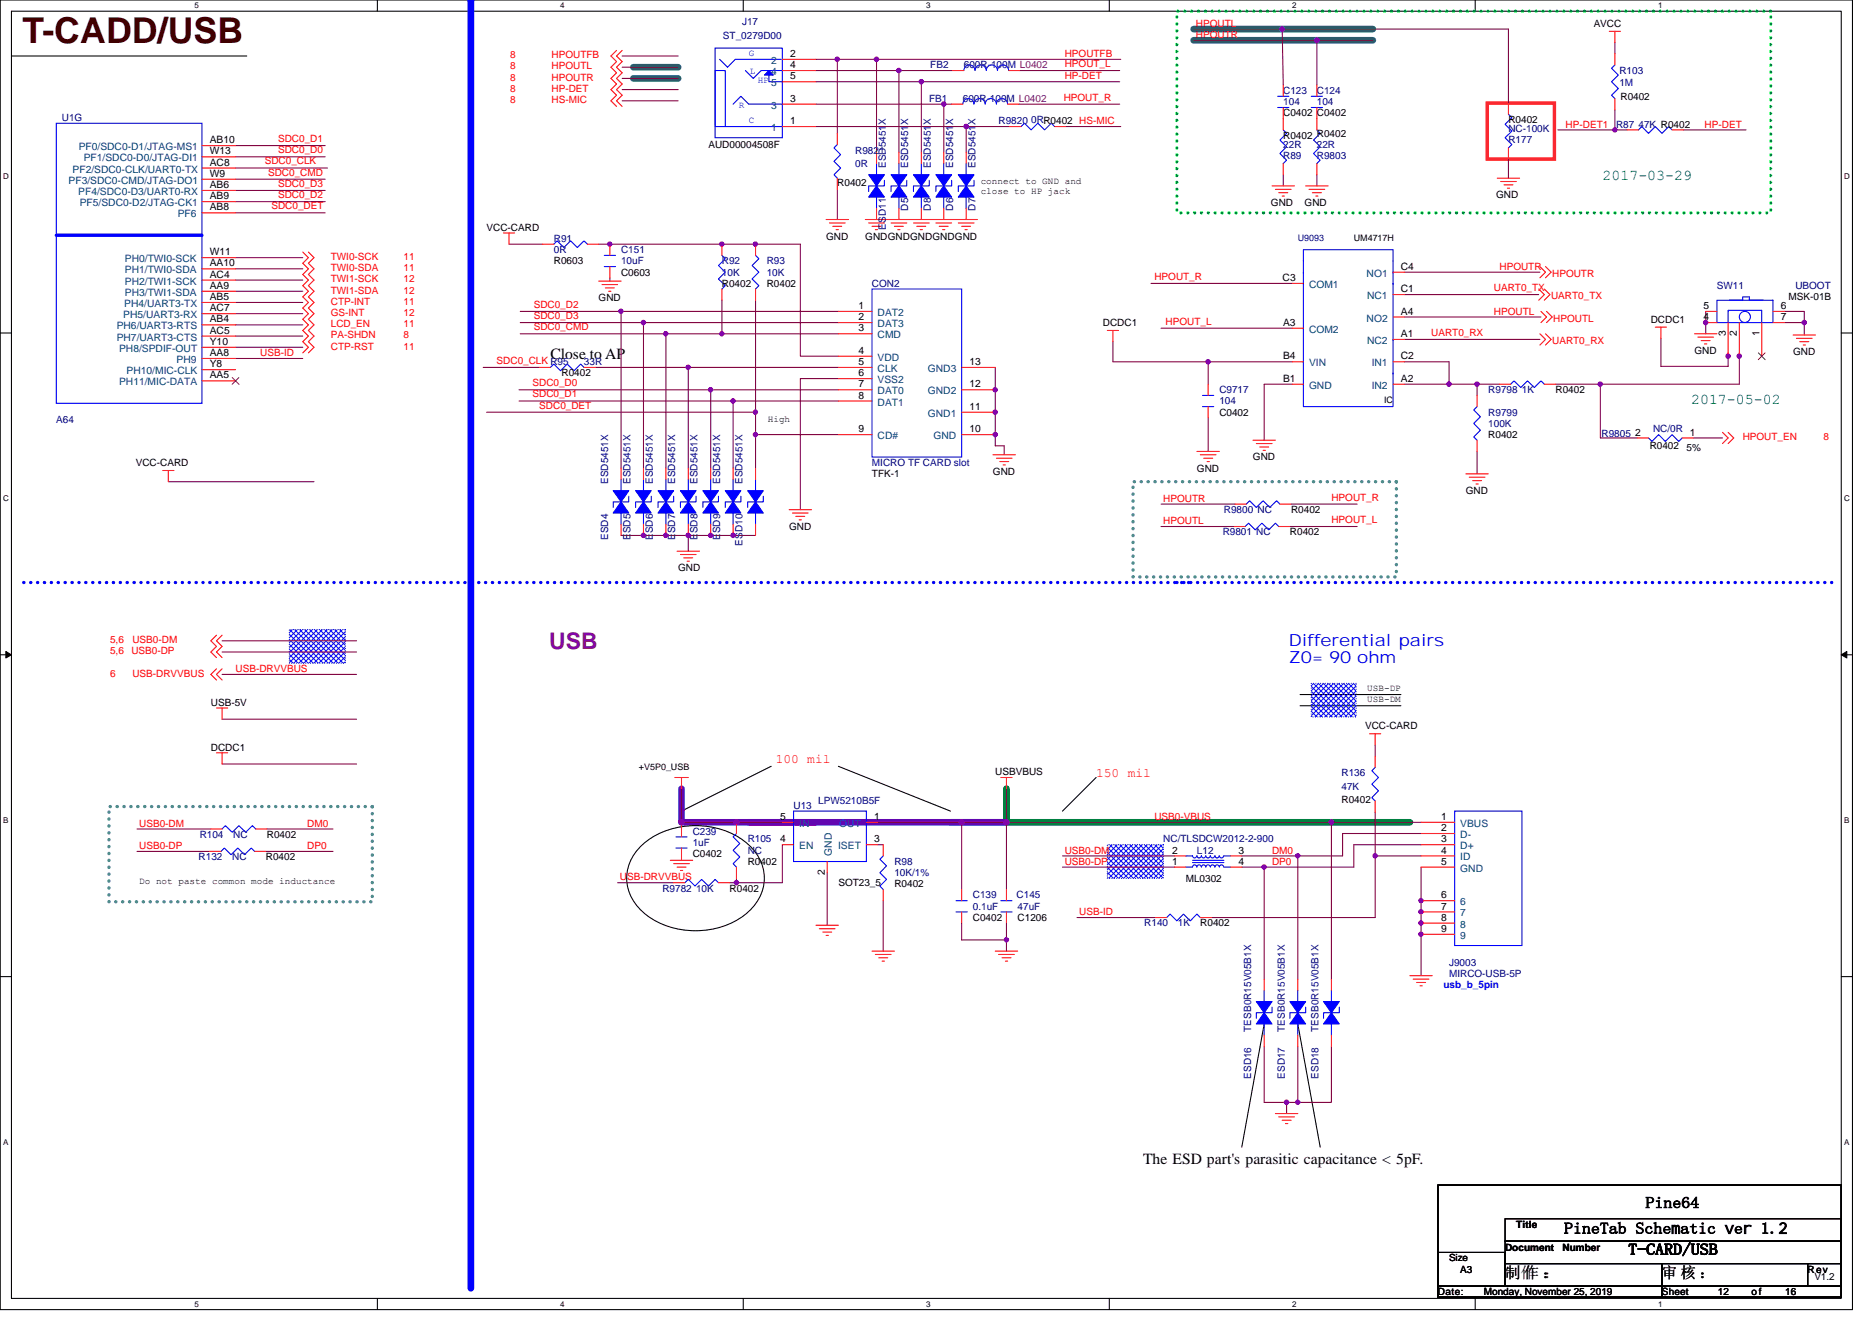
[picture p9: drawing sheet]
<svg xmlns="http://www.w3.org/2000/svg" width="297mm" height="210mm" viewBox="0 0 297 210" stroke-linecap="round" stroke-linejoin="round" font-family="sans-serif">
<defs><g id="words">
<text font-size="5.7" fill="#400000" x="3.6" y="6.9">T-CADD/USB</text>
<text font-size="3.6" fill="#800080" x="87.2" y="102.9">USB</text>
<g font-size="2.7" fill="#00f">
<text x="204.5" y="102.5">Differential pairs</text>
<text x="204.5" y="105.2">Z0= 90 ohm</text>
</g>
<g font-size="2.5">
<text x="87.3" y="57">Close to AP</text>
<text x="181.4" y="184.8">The ESD part's parasitic capacitance &lt; 5pF.</text>
<text x="261.1" y="191.7">Pine64</text>
<text x="248.2" y="195.8">PineTab Schematic ver 1.2</text>
<text x="238.8" y="202.8">制 作 ：</text>
<text x="238.8" y="202.8">制作 ：</text>
<text x="258.4" y="199.1">T-CARD/USB</text>
<text x="263.7" y="202.8">审 核 ：</text>
</g>
<g font-size="2.4" fill="#008000">
<text x="254.3" y="28.5">2017-03-29</text>
<text x="268.3" y="64.1">2017-05-02</text>
</g>
<g font-size="2.1" fill="#f00">
<text x="123.1" y="121.1">100 mil</text>
<text x="173.9" y="123.3">150 mil</text>
</g>
<g font-size="1.6" fill="#000080">
<text x="117.7" y="3.9">J17</text>
<text x="114.7" y="6.2">ST_0279D00</text>
<text x="147.6" y="10.8">FB2</text>
<text x="152.9" y="10.8">600R-100M L0402</text>
<text x="257" y="11.7">R103</text>
<text x="147.4" y="16.2">FB1</text>
<text x="152.8" y="16.2">600R-100M L0402</text>
<text x="203.6" y="14.9">C123</text>
<text x="203.6" y="16.7">104</text>
<text x="209" y="14.9">C124</text>
<text x="209" y="16.7">104</text>
<text x="257" y="13.7">1M</text>
<text x="9.8" y="19.2">U1G</text>
<text x="158.5" y="19.7">R9820</text>
<text x="163.6" y="19.6">0RR0402 HS-MIC</text>
<text x="203.6" y="23.5">22R</text>
<text x="209" y="23.5">22R</text>
<text x="239.3" y="22.8">R177</text>
<text x="239.3" y="21">NC-100K</text>
<text x="256.4" y="20.3">R87 47K R0402</text>
<text x="135.7" y="24.4">R9821</text>
<text x="135.7" y="26.5">0R</text>
<text x="140.6" y="26.7" transform="rotate(-90 140.6 26.7)">ESD5451X</text>
<text x="144.1" y="26.7" transform="rotate(-90 144.1 26.7)">ESD5451X</text>
<text x="147.7" y="26.7" transform="rotate(-90 147.7 26.7)">ESD5451X</text>
<text x="151.2" y="26.7" transform="rotate(-90 151.2 26.7)">ESD5451X</text>
<text x="154.8" y="26.7" transform="rotate(-90 154.8 26.7)">ESD5451X</text>
<text x="203.6" y="25.3">R89</text>
<text x="209" y="25.3">R9803</text>
<text x="144.1" y="33.4" transform="rotate(-90 144.1 33.4)">D5</text>
<text x="147.7" y="33.4" transform="rotate(-90 147.7 33.4)">D8</text>
<text x="151.2" y="33.4" transform="rotate(-90 151.2 33.4)">D6</text>
<text x="154.8" y="33.4" transform="rotate(-90 154.8 33.4)">D7</text>
<text x="87.9" y="38.4">R91</text>
<text x="87.9" y="40.2">0R</text>
<text x="98.5" y="40.2">C151</text>
<text x="98.5" y="42">10uF</text>
<text x="114.6" y="42">R92</text>
<text x="121.7" y="42">R93</text>
<text x="140.6" y="36.4" transform="rotate(-90 140.6 36.4)">ESD11</text>
<text x="114.6" y="43.7">10K</text>
<text x="121.7" y="43.7">10K</text>
<text x="138.4" y="45.5">CON2</text>
<text x="272.4" y="45.9">SW11</text>
<text x="284.9" y="45.9">UBOOT</text>
<text x="92.7" y="58">33R</text>
<text x="193.5" y="62.4">C9717</text>
<text x="193.5" y="64.2">104</text>
<text x="236.2" y="62.4">R9798 1K</text>
<text x="236.2" y="66">R9799</text>
<text x="8.9" y="67.2">A64</text>
<text x="236.2" y="67.7">100K</text>
<text x="254.1" y="69.3">R9805</text>
<text x="262.3" y="68.6">NC/0R</text>
<text x="96.5" y="76.8" transform="rotate(-90 96.5 76.8)">ESD5451X</text>
<text x="100" y="76.8" transform="rotate(-90 100 76.8)">ESD5451X</text>
<text x="103.6" y="76.8" transform="rotate(-90 103.6 76.8)">ESD5451X</text>
<text x="107.1" y="76.8" transform="rotate(-90 107.1 76.8)">ESD5451X</text>
<text x="110.7" y="76.8" transform="rotate(-90 110.7 76.8)">ESD5451X</text>
<text x="114.3" y="76.8" transform="rotate(-90 114.3 76.8)">ESD5451X</text>
<text x="117.8" y="76.8" transform="rotate(-90 117.8 76.8)">ESD5451X</text>
<text x="138.4" y="74">MICRO TF CARD slot</text>
<text x="194.2" y="81.4">R9800 NC</text>
<text x="96.5" y="85.7" transform="rotate(-90 96.5 85.7)">ESD4</text>
<text x="100" y="85.7" transform="rotate(-90 100 85.7)">ESD5</text>
<text x="103.6" y="85.7" transform="rotate(-90 103.6 85.7)">ESD6</text>
<text x="107.1" y="85.7" transform="rotate(-90 107.1 85.7)">ESD7</text>
<text x="110.7" y="85.7" transform="rotate(-90 110.7 85.7)">ESD8</text>
<text x="114.3" y="85.7" transform="rotate(-90 114.3 85.7)">ESD9</text>
<text x="117.8" y="86.6" transform="rotate(-90 117.8 86.6)">ESD10</text>
<text x="194" y="85">R9801 NC</text>
<text x="212.9" y="123.2">R136</text>
<text x="212.9" y="125.3">47K</text>
<text x="125.9" y="128.4">U13</text>
<text x="129.8" y="127.7">LPW5210B5F</text>
<text x="31.5" y="136.5">R132</text>
<text x="31.7" y="133">R104</text>
<text x="36.8" y="136.5">NC</text>
<text x="37" y="133">NC</text>
<text x="109.9" y="132.5">C239</text>
<text x="109.9" y="134.2">1uF</text>
<text x="118.6" y="133.7">R105</text>
<text x="118.6" y="135.5">NC</text>
<text x="141.9" y="137.3">R98</text>
<text x="184.6" y="133.7">NC/TLSDCW2012-2-900</text>
<text x="189.9" y="135.5">L12</text>
<text x="105.1" y="141.5">R9782 10K</text>
<text x="141.9" y="139">10K/1%</text>
<text x="154.4" y="142.6">C139</text>
<text x="161.3" y="142.6">C145</text>
<text x="154.4" y="144.4">0.1uF</text>
<text x="161.5" y="144.4">47uF</text>
<text x="181.6" y="147">R140</text>
<text x="186.9" y="147">1K</text>
<text x="229.9" y="153.3">J9003</text>
<text x="229.9" y="155">MIRCO-USB-5P</text>
<text x="198.5" y="163.7" transform="rotate(-90 198.5 163.7)">TESB0R15V05B1X</text>
<text x="203.9" y="163.7" transform="rotate(-90 203.9 163.7)">TESB0R15V05B1X</text>
<text x="209.2" y="163.7" transform="rotate(-90 209.2 163.7)">TESB0R15V05B1X</text>
<text x="198.5" y="171.2" transform="rotate(-90 198.5 171.2)">ESD16</text>
<text x="203.9" y="171.2" transform="rotate(-90 203.9 171.2)">ESD17</text>
<text x="209.2" y="171.2" transform="rotate(-90 209.2 171.2)">ESD18</text>
</g>
<g font-size="1.6" fill="#f00">
<text x="189.8" y="4.3">HPOUTL</text>
<text x="80.9" y="9.2">8</text>
<text x="80.9" y="11">8</text>
<text x="87.5" y="9.2">HPOUTFB</text>
<text x="87.5" y="11">HPOUTL</text>
<text x="168.9" y="10.6">HPOUT_L</text>
<text x="168.9" y="9.1">HPOUTFB</text>
<text x="189.8" y="6">HPOUTR</text>
<text x="80.9" y="14.6">8</text>
<text x="80.9" y="12.8">8</text>
<text x="80.9" y="16.4">8</text>
<text x="87.5" y="14.6">HP-DET</text>
<text x="87.5" y="12.8">HPOUTR</text>
<text x="87.5" y="16.4">HS-MIC</text>
<text x="168.8" y="16">HPOUT_R</text>
<text x="168.9" y="12.6">HP-DET</text>
<text x="44.1" y="22.5">SDC0_D1</text>
<text x="248.4" y="20.3">HP-DET1</text>
<text x="270.5" y="20.3">HP-DET</text>
<text x="42" y="26.1">SDC0_CLK</text>
<text x="42.5" y="27.9">SDC0_CMD</text>
<text x="44.1" y="24.3">SDC0_D0</text>
<text x="44.1" y="29.7">SDC0_D3</text>
<text x="43.1" y="33.2">SDC0_DET</text>
<text x="44.1" y="31.4">SDC0_D2</text>
<text x="52.5" y="41.3">TWI0-SCK</text>
<text x="64" y="41.3">11</text>
<text x="52.5" y="43">TWI0-SDA</text>
<text x="52.5" y="44.8">TWI1-SCK</text>
<text x="52.5" y="46.6">TWI1-SDA</text>
<text x="64" y="43">11</text>
<text x="64" y="44.8">12</text>
<text x="64" y="46.6">12</text>
<text x="183.2" y="44.4">HPOUT_R</text>
<text x="237" y="46.2">UART0_TX</text>
<text x="237.9" y="42.8">HPOUTR</text>
<text x="246.1" y="47.5">UART0_TX</text>
<text x="246.3" y="43.9">HPOUTR</text>
<text x="52.5" y="48.4">CTP-INT</text>
<text x="52.5" y="53.7">PA-SHDN</text>
<text x="52.5" y="50.1">GS-INT</text>
<text x="52.5" y="51.9">LCD_EN</text>
<text x="64" y="51.9">11</text>
<text x="64" y="53.7">8</text>
<text x="64" y="48.4">11</text>
<text x="64" y="50.1">12</text>
<text x="84.7" y="50.6">SDC0_D3</text>
<text x="84.7" y="48.9">SDC0_D2</text>
<text x="84.7" y="52.4">SDC0_CMD</text>
<text x="185" y="51.5">HPOUT_L</text>
<text x="227.1" y="53.3">UART0_RX</text>
<text x="237" y="50">HPOUTL</text>
<text x="246.5" y="51">HPOUTL</text>
<text x="41.3" y="56.5">USB-ID</text>
<text x="52.5" y="55.5">CTP-RST</text>
<text x="64" y="55.5">11</text>
<text x="78.8" y="57.7">SDC0_CLK R95</text>
<text x="246.3" y="54.6">UART0_RX</text>
<text x="84.5" y="61.3">SDC0_D0</text>
<text x="84.5" y="63.1">SDC0_D1</text>
<text x="85.6" y="64.9">SDC0_DET</text>
<text x="276.5" y="69.9">HPOUT_EN</text>
<text x="289.3" y="69.9">8</text>
<text x="184.6" y="79.7">HPOUTR</text>
<text x="184.6" y="83.2">HPOUTL</text>
<text x="211.3" y="79.4">HPOUT_R</text>
<text x="211.3" y="83">HPOUT_L</text>
<text x="17.5" y="107.4">6</text>
<text x="17.5" y="102">5,6</text>
<text x="17.5" y="103.8">5,6</text>
<text x="20.8" y="103.8">USB0-DP</text>
<text x="21" y="107.4">USB-DRVVBUS</text>
<text x="21" y="102">USB0-DM</text>
<text x="37.4" y="106.7">USB-DRVVBUS</text>
<text x="22.1" y="131.2">USB0-DM</text>
<text x="48.8" y="131.2">DM0</text>
<text x="183.2" y="130.2">USB0-VBUS</text>
<text x="22.1" y="134.8">USB0-DP</text>
<text x="48.8" y="134.8">DP0</text>
<text x="168.9" y="135.5">USB0-DM</text>
<text x="168.9" y="137.3">USB0-DP</text>
<text x="201.8" y="137.3">DP0</text>
<text x="201.8" y="135.5">DM0</text>
<text x="98.4" y="139.7">USB-DRVVBUS</text>
<text x="171.3" y="145.3">USB-ID</text>
</g>
<g font-size="1.6">
<text x="252.9" y="4.3">AVCC</text>
<text x="125.4" y="10.8">4</text>
<text x="125.4" y="9">2</text>
<text x="125.4" y="12.6">5</text>
<text x="125.4" y="16.2">3</text>
<text x="257.1" y="15.8">R0402</text>
<text x="33.3" y="22.7">AB10</text>
<text x="112.4" y="23.5">AUD00004508F</text>
<text x="125.4" y="19.7">1</text>
<text x="203.6" y="18.5">C0402 C0402</text>
<text x="203.6" y="22">R0402 R0402</text>
<text x="239.3" y="19.6">R0402</text>
<text x="33.3" y="28.1">W9</text>
<text x="33.3" y="26.3">AC8</text>
<text x="33.3" y="29.8">AB6</text>
<text x="33.3" y="24.5">W13</text>
<text x="132.9" y="29.5">R0402</text>
<text x="33.3" y="33.4">AB8</text>
<text x="33.3" y="31.6">AB9</text>
<text x="201.7" y="32.7">GND</text>
<text x="207" y="32.7">GND</text>
<text x="237.4" y="31.5">GND</text>
<text x="33.3" y="40.5">W11</text>
<text x="77.2" y="36.6">VCC-CARD</text>
<text x="87.9" y="42">R0603</text>
<text x="131.1" y="38">GND</text>
<text x="137.3" y="38">GNDGNDGNDGNDGND</text>
<text x="33.3" y="47.6">AB5</text>
<text x="33.3" y="42.3">AA10</text>
<text x="33.3" y="44.1">AC4</text>
<text x="33.3" y="45.8">AA9</text>
<text x="95" y="47.8">GND</text>
<text x="98.5" y="43.7">C0603</text>
<text x="114.6" y="45.5">R0402</text>
<text x="121.7" y="45.5">R0402</text>
<text x="203.5" y="44.6">C3</text>
<text x="222.3" y="46.4">C1</text>
<text x="222.3" y="42.8">C4</text>
<text x="283.8" y="47.6">MSK-01B</text>
<text x="33.3" y="51.2">AB4</text>
<text x="33.3" y="53">AC5</text>
<text x="33.3" y="49.4">AC7</text>
<text x="136.2" y="50.8">2</text>
<text x="136.2" y="52.6">3</text>
<text x="136.2" y="49">1</text>
<text x="175" y="51.7">DCDC1</text>
<text x="203.6" y="51.7">A3</text>
<text x="222.3" y="53.5">A1</text>
<text x="222.3" y="49.9">A4</text>
<text x="261.9" y="51.2">DCDC1</text>
<text x="270.3" y="49">5</text>
<text x="270.3" y="50.8">4</text>
<text x="273.8" y="53.4" transform="rotate(-90 273.8 53.4)">3</text>
<text x="275.6" y="53.4" transform="rotate(-90 275.6 53.4)">2</text>
<text x="279.2" y="53.4" transform="rotate(-90 279.2 53.4)">1</text>
<text x="282.6" y="49">6</text>
<text x="282.6" y="50.8">7</text>
<text x="33.3" y="56.5">AA8</text>
<text x="33.3" y="54.7">Y10</text>
<text x="33.3" y="58.3">Y8</text>
<text x="89.1" y="59.7">R0402</text>
<text x="136.2" y="56.2">4</text>
<text x="136.2" y="57.9">5</text>
<text x="136.2" y="59.7">6</text>
<text x="153.8" y="57.9">13</text>
<text x="203.6" y="57">B4</text>
<text x="222.3" y="57">C2</text>
<text x="268.9" y="56.2">GND</text>
<text x="284.5" y="56.4">GND</text>
<text x="33.3" y="60.1">AA5</text>
<text x="136.2" y="61.5">7</text>
<text x="136.2" y="63.3">8</text>
<text x="153.8" y="65">11</text>
<text x="153.8" y="61.5">12</text>
<text x="193.5" y="66">C0402</text>
<text x="203.6" y="60.6">B1</text>
<text x="222.3" y="60.6">A2</text>
<text x="246.8" y="62.4">R0402</text>
<text x="136.2" y="68.6">9</text>
<text x="153.8" y="68.6">10</text>
<text x="236.2" y="69.5">R0402</text>
<text x="259.4" y="69.1">2</text>
<text x="261.8" y="71.3">R0402</text>
<text x="267.6" y="71.6">5%</text>
<text x="268.2" y="69.1">1</text>
<text x="21.5" y="74">VCC-CARD</text>
<text x="138.4" y="75.7">TFK-1</text>
<text x="157.6" y="75.4">GND</text>
<text x="189.9" y="74.8">GND</text>
<text x="198.8" y="73.1">GND</text>
<text x="204.9" y="81.4">R0402</text>
<text x="232.6" y="78.4">GND</text>
<text x="125.2" y="84.1">GND</text>
<text x="204.7" y="85">R0402</text>
<text x="107.6" y="90.7">GND</text>
<text x="33.5" y="112">USB-5V</text>
<text x="33.5" y="119.1">DCDC1</text>
<text x="216.6" y="115.7">VCC-CARD</text>
<text x="157.9" y="123">USBVBUS</text>
<text x="123.8" y="130.1">5</text>
<text x="138.7" y="130.1">1</text>
<text x="212.9" y="127.5">R0402</text>
<text x="228.7" y="130.1">1</text>
<text x="228.7" y="131.9">2</text>
<text x="42.2" y="136.5">R0402</text>
<text x="42.4" y="133">R0402</text>
<text x="109.9" y="136">C0402</text>
<text x="118.6" y="137.3">R0402</text>
<text x="123.8" y="133.7">4</text>
<text x="138.7" y="133.7">3</text>
<text x="186" y="137.2">1</text>
<text x="186" y="135.5">2</text>
<text x="196.5" y="135.5">3</text>
<text x="196.5" y="137.2">4</text>
<text x="228.7" y="133.7">3</text>
<text x="228.7" y="135.5">4</text>
<text x="228.7" y="137.2">5</text>
<text x="115.8" y="141.5">R0402</text>
<text x="130.9" y="138.9" transform="rotate(-90 130.9 138.9)">2</text>
<text x="133" y="140.6">SOT23_5</text>
<text x="141.9" y="140.8">R0402</text>
<text x="188.1" y="139.9">ML0302</text>
<text x="228.7" y="142.6">6</text>
<text x="154.4" y="146.2">C0402</text>
<text x="161.5" y="146.2">C1206</text>
<text x="190.5" y="147">R0402</text>
<text x="228.7" y="144.4">7</text>
<text x="228.7" y="146.1">8</text>
<text x="228.7" y="147.9">9</text>
<text x="240.6" y="194.9">Title</text>
<text x="229.9" y="200.2">Size</text>
<text x="231.7" y="202">A3</text>
<text x="238.8" y="198.5">Document</text>
<text x="247.9" y="198.5">Number</text>
<text x="286.8" y="202">Rev</text>
<text x="287.9" y="203.1">V1.2</text>
<text x="228.2" y="205.5">Date:</text>
<text x="235.5" y="205.5">Monday, November 25, 2019</text>
<text x="263.7" y="205.5">Sheet</text>
<text x="272.6" y="205.5">12</text>
<text x="277.9" y="205.5">of</text>
<text x="283.3" y="205.5">16</text>
</g>
<g font-size="1.6" fill="#004080">
<text x="122.4" y="11.9">4</text>
<text x="122.4" y="10.1">2</text>
<text x="122.4" y="13.7">5</text>
<text x="122.4" y="17.3">3</text>
<text x="12.5" y="23.8">PF0/SDC0-D1/JTAG-MS1</text>
<text x="122.4" y="20.8">1</text>
<text x="10.9" y="29.2">PF3/SDC0-CMD/JTAG-DO1</text>
<text x="11.5" y="27.4">PF2/SDC0-CLK/UART0-TX</text>
<text x="13.3" y="25.6">PF1/SDC0-D0/JTAG-DI1</text>
<text x="12.4" y="30.9">PF4/SDC0-D3/UART0-RX</text>
<text x="12.7" y="32.7">PF5/SDC0-D2/JTAG-CK1</text>
<text x="28.2" y="34.5">PF6</text>
<text x="19.8" y="41.6">PH0/TWI0-SCK</text>
<text x="19.8" y="43.4">PH1/TWI0-SDA</text>
<text x="19.8" y="45.2">PH2/TWI1-SCK</text>
<text x="19.8" y="46.9">PH3/TWI1-SDA</text>
<text x="207.7" y="45.7">COM1</text>
<text x="216.8" y="43.9">NO1</text>
<text x="216.9" y="47.5">NC1</text>
<text x="18.5" y="52.3">PH6/UART3-RTS</text>
<text x="19.6" y="50.5">PH5/UART3-RX</text>
<text x="19.7" y="48.7">PH4/UART3-TX</text>
<text x="139.3" y="51.9">DAT3</text>
<text x="139.3" y="53.7">CMD</text>
<text x="139.3" y="50.1">DAT2</text>
<text x="207.7" y="52.8">COM2</text>
<text x="216.8" y="51">NO2</text>
<text x="18.5" y="54.1">PH7/UART3-CTS</text>
<text x="18.9" y="55.8">PH8/SPDIF-OUT</text>
<text x="20.1" y="59.4">PH10/MIC-CLK</text>
<text x="28" y="57.6">PH9</text>
<text x="139.3" y="57.3">VDD</text>
<text x="139.3" y="59">CLK</text>
<text x="147.2" y="59">GND3</text>
<text x="207.7" y="58.1">VIN</text>
<text x="216.9" y="54.6">NC2</text>
<text x="217.7" y="58.1">IN1</text>
<text x="18.9" y="61.2">PH11/MIC-DATA</text>
<text x="139.3" y="60.8">VSS2</text>
<text x="139.3" y="62.6">DAT0</text>
<text x="139.3" y="64.4">DAT1</text>
<text x="147.2" y="62.6">GND2</text>
<text x="207.7" y="61.7">GND</text>
<text x="217.7" y="61.7">IN2</text>
<text x="139.3" y="69.7">CD#</text>
<text x="147.2" y="66.1">GND1</text>
<text x="148.1" y="69.7">GND</text>
<text x="126.8" y="131.2">IN</text>
<text x="133.2" y="131.2">OUT</text>
<text x="231.7" y="131.2">VBUS</text>
<text x="126.8" y="134.8">EN</text>
<text x="132" y="135.8" transform="rotate(-90 132 135.8)">GND</text>
<text x="133" y="134.8">ISET</text>
<text x="231.7" y="133">D-</text>
<text x="231.7" y="134.8">D+</text>
<text x="231.7" y="136.6">ID</text>
<text x="231.7" y="138.3">GND</text>
<text x="231.7" y="143.7">6</text>
<text x="231.7" y="145.5">7</text>
<text x="231.7" y="147.2">8</text>
<text x="231.7" y="149">9</text>
</g>
<text font-size="1.6" fill="#00f" x="229" y="156.9">usb_b_5pin</text>
<g font-size="1.5" fill="#00f">
<text x="118.8" y="8.8">G</text>
<text x="119" y="11.7">L</text>
<text x="117.2" y="17.2">R</text>
<text x="120.2" y="13.1">HP</text>
<text x="118.8" y="19.5">C</text>
</g>
<g font-size="1.5">
<text x="155.6" y="29.3">connect to GND and</text>
<text x="155.6" y="30.8">close to HP jack</text>
<text x="121.8" y="67">High</text>
<text x="217" y="109.6">USB-DP</text>
<text x="217" y="111.4">USB-DM</text>
<text x="22.1" y="140.2">Do not paste common mode inductance</text>
</g>
<text font-size="1.4" fill="#000080" x="205.9" y="38.2">U9093</text>
<g font-size="1.4">
<text x="214.8" y="38.2">UM4717H</text>
<text x="219.6" y="64">IC</text>
<text x="101.4" y="122.2">+V5P0_USB</text>
</g>
<g font-size="1.3">
<text x="30.8" y="1.3">5</text>
<text x="88.9" y="1.3">4</text>
<text x="147" y="1.3">3</text>
<text x="205" y="1.3">2</text>
<text x="263.1" y="1.3">1</text>
<text x=".5" y="28.4">D</text>
<text x="292.6" y="28.4">D</text>
<text x=".5" y="79.5">C</text>
<text x="292.6" y="79.5">C</text>
<text x=".5" y="130.6">B</text>
<text x="292.6" y="130.6">B</text>
<text x=".5" y="181.7">A</text>
<text x="292.6" y="181.7">A</text>
<text x="30.8" y="207.4">5</text>
<text x="88.9" y="207.4">4</text>
<text x="147" y="207.4">3</text>
<text x="205" y="207.4">2</text>
<text x="263.1" y="207.4">1</text>
</g>
</g></defs>
<path d="M0 0h293.9v207.9h-293.9zM1.8 1.8h290.4v204.3h-290.4z" fill="none" stroke="#000" stroke-width=".17"/>
<g fill="#fff">
<path d="M30.8 .2h.7v1.4h-.7z"/>
<path d="M30.8 206.3h.7v1.4h-.7z"/>
</g>
<path d="M59.9 0v1.8M59.9 206.1v1.8" fill="none" stroke="#000" stroke-width=".17"/>
<g fill="#fff">
<path d="M88.9 .2h.7v1.4h-.7z"/>
<path d="M88.9 206.3h.7v1.4h-.7z"/>
</g>
<path d="M117.9 0v1.8M117.9 206.1v1.8" fill="none" stroke="#000" stroke-width=".17"/>
<g fill="#fff">
<path d="M147 .2h.7v1.4h-.7z"/>
<path d="M147 206.3h.7v1.4h-.7z"/>
</g>
<path d="M176 0v1.8M176 206.1v1.8" fill="none" stroke="#000" stroke-width=".17"/>
<g fill="#fff">
<path d="M205 .2h.7v1.4h-.7z"/>
<path d="M205 206.3h.7v1.4h-.7z"/>
</g>
<path d="M234.1 0v1.8M234.1 206.1v1.8" fill="none" stroke="#000" stroke-width=".17"/>
<g fill="#fff">
<path d="M263.1 .2h.7v1.4h-.7z"/>
<path d="M263.1 206.3h.7v1.4h-.7z"/>
<path d="M.5 27.3h.9v1.4h-.9z"/>
<path d="M292.6 27.3h.9v1.4h-.9z"/>
<path d="M.5 78.4h.9v1.4h-.9z"/>
<path d="M292.6 78.4h.9v1.4h-.9z"/>
</g>
<path d="M0 52.9h1.8M292.2 52.9h1.7" fill="none" stroke="#000" stroke-width=".17"/>
<g fill="#fff">
<path d="M.5 129.5h.8v1.4h-.8z"/>
<path d="M292.6 129.5h.9v1.4h-.9z"/>
</g>
<path d="M0 103.9h1.8M292.2 103.9h1.7" fill="none" stroke="#000" stroke-width=".17"/>
<g fill="#000" stroke="#000" stroke-width=".16">
<path d="M.9 103.4l.9 .5-.9 .5z" fill-rule="evenodd"/>
<path d="M292.2 103.9l.8-.5v1z" fill-rule="evenodd"/>
</g>
<g fill="#fff">
<path d="M.5 180.5h.8v1.4h-.8z"/>
<path d="M292.6 180.5h.9v1.4h-.9z"/>
</g>
<path d="M1.8 8.9h37.4M0 155h1.8M292.2 155h1.7" fill="none" stroke="#000" stroke-width=".17"/>
<path d="M3.8 92.5h184.9M186.7 92.5h104.9" fill="none" stroke="#00f" stroke-width=".53" stroke-dasharray="0 1.1"/>
<path d="M74.7 0v204.5" fill="none" stroke="#00f" stroke-width="1.1"/>
<circle cx="74.7" cy="0" r=".53" fill="#00f"/>
<g fill="none" stroke="#000" stroke-width=".17">
<path d="M206.3 112h16M206.3 110.2h16M101.4 134.6a12.9 12.9 0 0 1 12.9-3 9.6 9.6 0 0 1 6.6 5.7 7 7 0 0 1-2.4 7.6 13.3 13.3 0 0 1-16.3 0 6.9 6.9 0 0 1-.8-10.3zM122.4 121.6l-14.3 7.1M133 121.6l17.8 7.1M173.9 123.4l-5.3 5.3M200.6 162.5l-3.6 19.6M205.9 162.5l3.6 19.6M228.2 188.1h64v17.8h-64zM228.2 198.8h10.6v5.3h-10.6zM238.8 197h53.4v3.6h-53.4zM238.8 193.4h53.4v3.6h-53.4z"/>
<path d="M228.2 204.1h35.5v1.8h-35.5zM238.8 200.6h24.9v3.5h-24.9zM263.7 204.1h28.5v1.8h-28.5zM263.7 200.6h23.1v3.5h-23.1zM286.8 200.6h5.4v3.5h-5.4z"/>
</g>
<g fill="#00f" stroke="#00f" stroke-width=".17" stroke-dasharray="0 .3">
<path d="M208.1 108.5h7.1v5.3h-7.1z" fill-rule="evenodd"/>
<path d="M45.9 99.9h8.9v5.4h-8.9z" fill-rule="evenodd"/>
<path d="M175.7 134.1h8.9v5.3h-8.9z" fill-rule="evenodd"/>
</g>
<path d="M179.8 76.5h41.8v15.1h-41.8zM17.3 128h41.8v15.1h-41.8z" fill="none" stroke="#408080" stroke-width=".53" stroke-dasharray="0 1.1"/>
<path d="M150.8 130.5h72.9M159.7 125.2v5.3" fill="none" stroke="#008000" stroke-width="1.1"/>
<path d="M108.1 125.2v5.3h51.6" fill="none" stroke="#8000ff" stroke-width="1.1"/>
<path d="M100.5 10.7h7.1M100.5 12.4h7.1M189.4 4.6h28.4M189.4 6.4h28.4" fill="none" stroke="#008080" stroke-width="1.1"/>
<path d="M236 16.4h10.7v8.9h-10.7z" fill="none" stroke="#f00" stroke-width=".53"/>
<path d="M186.7 1.8h94.3v32h-94.3z" fill="none" stroke="#00ff40" stroke-width=".53" stroke-dasharray="0 1.1"/>
<g fill="none" stroke="#800040" stroke-width=".17">
<path d="M98.7 8.9h8.9M98.7 10.7h8.9M98.7 12.4h8.9M98.7 14.2h8.9M98.7 16h8.9M129.5 11.2h21.7M129.5 16.5h21.5M129.5 13h48.2M129.5 9.4h3.4M139.1 9.4h-6.2v11.8M139.1 9.4h38.7M139.1 9.4v14.8"/>
<path d="M142.6 11.2v13M146.2 13v11.2M149.8 16.5v7.7M161.7 16.5h16M161.8 11.2h15.9M189.4 6.4h28.4M189.4 4.6h14.1l.1 8.9M203.5 4.6h35.8v11.8M209 6.4v7.1M256.2 6.8v1.7M256.2 17.4v3.2M37.4 23.1h14.2"/>
<path d="M37.4 24.9h14.2M37.4 26.7h14.6M37.4 28.4h14.2M37.4 30.2h14.2M37.4 32h14.2M37.4 33.8h14.2M80.8 38.8h5.3M95 38.8h32v17.7h6M129.5 20.1h30.7M132.9 30.1v4.7M153.3 20.1v4.1M169.1 20.1h8.7"/>
<path d="M203.6 27.7v1.8M209 27.7v1.8M239.3 25.3v3M247.2 20.6h11M267.1 20.6h9.9M37.4 56.9h10.6M37.4 40.9h10.6M37.4 42.7h10.6M37.4 44.4h10.6M37.4 46.2h10.6M37.4 48h10.6M37.4 55.1h10.6"/>
<path d="M37.4 53.3h10.6M37.4 49.8h10.6M37.4 51.6h10.6M76.7 58.3h8.9M82.5 53h32.1M82.5 51.2h50.5M82.5 49.4h50.5M94.4 58.3h38.6M96.8 44.1v.5M98.5 49.4v24.9M102.1 51.2v23.1M105.7 53v21.3"/>
<path d="M109.2 58.3v16M114.6 47.6v5.4h18.4M119.9 47.6v26.7M157.9 58.3v12.5h1.4v1.4M176.6 54.2v3.2h28.4M182.6 45h22.4M184.2 52.1h20.8M191.7 57.4v3.6M222.8 50.3h21.7M222.8 43.2h21.5M222.8 53.9h21.5M222.8 57.4h7.1v3.6"/>
<path d="M222.8 46.8h21.4M263.5 53.7v4.4h10.7v-2.1M270.7 49.4v3.6M276 56v5h-29.2M283.1 49.4h3.2v1.8h-3.2M286.3 51.2v2M26.7 76.5h23.1M77.2 65.4h42.7M82.4 61.9h50.6M82.4 63.6h50.6M112.8 61.9v12.4M116.3 63.6v10.7"/>
<path d="M119.9 69h13.1M133 60.1h-6v20.8M191.7 66.3v5.3M205 61h-4.4v8.9M222.8 61h15.1M234.4 61v1.8M234.4 71.6v3.6M253.9 61v8.5h5.9M268.7 69.5h4.6M98.5 85h10.7v2.5M109.2 85h10.7M184.2 83.6h11.6"/>
<path d="M184.2 80h11.8M204.7 83.6h10.6M204.9 80h10.4M35.2 101.7h21.4M35.2 103.5h21.4M35.2 107h21.4M35.2 114.2h21.4M218.2 118.2v1.8M21.7 131.6h11.8M21.7 135.1h11.6M35.2 121.3h21.4M42.2 135.1h10.6"/>
<path d="M42.4 131.6h10.4M108.1 125.2v5.8M108.1 136.4v.1M108.1 130.5h16M124.1 134.1v6h-7.2v-.7M131.3 138.5v8.4M139.3 130.5h86.2M139.3 134.1h.8M152.6 130.5v10.7M159.7 125.2v16M168.6 135.8h17.8M168.6 137.6h17.8"/>
<path d="M200.6 137.6v17.8M205.9 135.8v19.6M211.3 130.5v24.9M218.2 128.9v16.7h-26M218.2 135.8h7.3M225.5 137.6v17.3M225.5 132.3h-12.5v3.5h-16M225.5 134.1h-10.7v3.5h-17.8M98 140.1h8.9M115.8 140.1h1.1M140.1 143v8M152.6 146.5v2.7h7.1"/>
<path d="M159.7 146.5v4.5M170.9 145.6h12.4M200.6 166.1v8.9h3.5v1.7M204.1 175h1.8M205.9 166.1v8.9M211.3 166.1v8.9h-5.4"/>
</g>
<g fill="#f0f" stroke="#f0f" stroke-width=".17">
<circle cx="205.9" cy="174.9" r=".35"/>
<circle cx="204.1" cy="174.9" r=".35"/>
<circle cx="159.7" cy="130.5" r=".35"/>
<circle cx="152.6" cy="130.5" r=".35"/>
<circle cx="211.3" cy="130.5" r=".35"/>
<circle cx="200.6" cy="137.6" r=".35"/>
<circle cx="159.7" cy="149.2" r=".35"/>
<circle cx="108.1" cy="130.5" r=".35"/>
<circle cx="116.9" cy="130.5" r=".35"/>
<circle cx="205.9" cy="135.8" r=".35"/>
<circle cx="116.8" cy="140.1" r=".35"/>
<circle cx="229.9" cy="61" r=".35"/>
<circle cx="191.7" cy="57.4" r=".35"/>
<circle cx="234.4" cy="61" r=".35"/>
<circle cx="203.4" cy="4.6" r=".34"/>
<circle cx="208.9" cy="6.4" r=".35"/>
<circle cx="253.9" cy="61" r=".35"/>
<circle cx="274.2" cy="56.5" r=".35"/>
<circle cx="119.9" cy="38.7" r=".34"/>
<circle cx="114.5" cy="53" r=".34"/>
<circle cx="112.7" cy="85" r=".34"/>
<circle cx="109.2" cy="85" r=".34"/>
<circle cx="114.5" cy="38.7" r=".34"/>
<circle cx="96.7" cy="38.7" r=".34"/>
<circle cx="119.9" cy="65.4" r=".34"/>
<circle cx="109.2" cy="58.3" r=".34"/>
<circle cx="102.1" cy="51.2" r=".34"/>
<circle cx="105.6" cy="85" r=".34"/>
<circle cx="102.1" cy="85" r=".34"/>
<circle cx="116.3" cy="85" r=".34"/>
<circle cx="98.5" cy="49.4" r=".34"/>
<circle cx="105.6" cy="53" r=".34"/>
<circle cx="112.7" cy="61.9" r=".34"/>
<circle cx="116.3" cy="63.6" r=".34"/>
<circle cx="225.5" cy="146.5" r=".35"/>
<circle cx="225.5" cy="148.3" r=".35"/>
<circle cx="225.5" cy="142.9" r=".35"/>
<circle cx="225.5" cy="144.7" r=".35"/>
<circle cx="218.2" cy="135.8" r=".35"/>
<circle cx="157.9" cy="61.9" r=".35"/>
<circle cx="157.9" cy="69" r=".35"/>
<circle cx="157.9" cy="65.4" r=".35"/>
<circle cx="119.9" cy="69" r=".34"/>
<circle cx="149.7" cy="16.5" r=".35"/>
<circle cx="132.8" cy="9.4" r=".35"/>
<circle cx="153.3" cy="20.1" r=".35"/>
<circle cx="256.2" cy="20.6" r=".34"/>
<circle cx="139.1" cy="9.4" r=".35"/>
<circle cx="146.2" cy="13" r=".35"/>
<circle cx="142.6" cy="11.2" r=".35"/>
<circle cx="276" cy="56.5" r=".35"/>
<circle cx="286.3" cy="51.2" r=".35"/>
<circle cx="270.6" cy="51.2" r=".35"/>
</g>
<g fill="none" stroke="#f00" stroke-width=".17">
<path d="M97.8 8l-.9 .9 .9 .9-.9 .9 .9 .9-.9 .8 .9 .9-.9 .9 .9 .9-.9 .9 .9 .9M98.7 8l-.9 .9 .9 .9-.9 .9 .9 .9-.9 .8 .9 .9-.9 .9 .9 .9-.9 .9 .9 .9M124.1 11.2h5.4M124.1 13h5.4M124.1 16.5h5.4M124.1 9.4h5.4M151 16.5h1.8M151.2 11.2h1.7M159.9 16.5h1.8M160.1 11.2h1.7M203.6 13.5v1.8M203.6 17.1v3.5"/>
<path d="M209 13.5v1.8M209 17.1v3.5M239.3 16.4v1.7M255.4 5h1.7M256.2 5v1.8M256.2 8.5v1.8M256.2 15.6v1.8M32 23.1h5.4M32 24.9h5.4M32 26.7h5.4M32 28.4h5.4M32 30.2h5.4"/>
<path d="M32 32h5.4M32 33.8h5.4M79.9 37h1.8M80.8 37v1.8M86.1 38.8h1.8M93.2 38.8h1.8M96.8 38.8v1.7M114.6 38.8v1.7M119.9 38.8v1.7M124.1 20.1h5.4M131.1 34.8h3.5M131.6 35.4h2.5"/>
<path d="M132.1 35.9h1.5M132.7 36.4h.3M132.9 21.2v1.7M132.9 28.3v1.8M137.3 34.8h17.8M137.8 35.4h2.5M138.4 35.9h1.4M138.9 36.4h.4M139.1 24.2v1.8M139.1 33.1v1.7M141.4 35.4h2.5M141.9 35.9h1.4"/>
<path d="M142.4 36.4h.4M142.6 24.2v1.8M142.6 33.1v1.7M144.9 35.4h2.5M145.5 35.9h1.4M146 36.4h.4M146.2 24.2v1.8M146.2 33.1v1.7M148.5 35.4h2.5M149 35.9h1.4M149.6 36.4h.3M149.8 24.2v1.8"/>
<path d="M149.8 33.1v1.7M152.1 35.4h2.5M152.6 35.9h1.4M153.1 36.4h.4M153.3 24.2v1.8M153.3 33.1v1.7M160.2 20.1h1.8M167.3 20.1h1.8M201.8 29.5h3.6M202.4 30.1h2.5M202.9 30.6h1.4M203.5 31.1h.3"/>
<path d="M203.6 26v1.7M207.2 29.5h3.5M207.7 30.1h2.5M208.2 30.6h1.5M208.8 31.1h.3M209 26v1.7M237.6 28.3h3.5M238.1 28.8h2.5M238.7 29.3h1.4M239.2 29.9h.3M239.3 23.5v1.8M258.2 20.6h1.8"/>
<path d="M265.3 20.6h1.8M32 46.2h5.4M32 40.9h5.4M32 42.7h5.4M32 55.1h5.4M32 56.9h5.4M32 44.5h5.4M32 48h5.4M32 49.8h5.4M32 51.6h5.4M32 53.3h5.4M32 58.7h5.4"/>
<path d="M48 40l.9 .9-.9 .9 .9 .9-.9 .9 .9 .8-.9 .9 .9 .9-.9 .9 .9 .9-.9 .9 .9 .9-.9 .9 .9 .9-.9 .9 .9 .8-.9 .9 .9 .9-.9 .9M48.9 40l.9 .9-.9 .9 .9 .9-.9 .9 .9 .8-.9 .9 .9 .9-.9 .9 .9 .9-.9 .9 .9 .9-.9 .9 .9 .9-.9 .9 .9 .8-.9 .9 .9 .9-.9 .9M85.6 58.3h1.7M92.7 58.3h1.7M95 44.6h3.5M95.5 45.2h2.5M96.1 45.7h1.4M96.6 46.2h.3M96.8 42.3v1.8M114.6 45.9v1.7M119.9 45.9v1.7M133 53h5.4"/>
<path d="M133 51.2h5.4M133 56.5h5.4M133 58.3h5.4M133 49.4h5.4M152.6 58.3h5.3M175.7 52.5h1.8M176.6 52.5v1.7M205 52.1h1.8M205 45h1.8M205 57.4h1.8M221 50.3h1.8M221 57.4h1.8"/>
<path d="M221 43.2h1.8M221 46.8h1.8M221 53.9h1.8M244.2 45.9l.8 .9-.8 .8M244.3 42.3l.9 .9-.9 .9M244.3 53l.9 .9-.9 .9M244.5 49.4l.9 .9-.9 .9M245 45.9l.9 .9-.9 .8M245.2 42.3l.9 .9-.9 .9M245.2 53l.9 .9-.9 .9M245.4 49.4l.9 .9-.9 .9M262.7 51.9h1.7"/>
<path d="M263.5 51.9v1.8M268.9 53h3.5M269.4 53.5h2.5M269.9 54.1h1.5M270.5 54.6h.3M270.7 51.2h1.7M270.7 49.4h1.7M274.2 51.2v5.3M276 51.2v5.3M279.5 51.2v5.3M281.3 51.2h1.8M281.3 49.4h1.8"/>
<path d="M284.5 53.2h3.6M285 53.7h2.5M285.6 54.2h1.4M286.1 54.8h.4M25.8 74.7h1.8M26.7 74.7v1.8M32 60.5h5.4M98.5 74.3v1.8M102.1 74.3v1.8M105.7 74.3v1.8M109.2 74.3v1.8M112.8 74.3v1.8"/>
<path d="M116.3 74.3v1.8M119.9 74.3v1.8M133 60.1h5.4M133 61.9h5.4M133 63.6h5.4M133 69h5.4M152.6 61.9h5.3M152.6 69h5.3M152.6 65.4h5.3M157.6 72.2h3.5M158.1 72.7h2.5M158.6 73.3h1.5"/>
<path d="M159.2 73.8h.3M189.9 71.6h3.6M190.5 72.2h2.5M191 72.7h1.4M191.5 73.3h.4M191.7 61v1.8M191.7 64.5v1.8M198.8 69.9h3.6M199.3 70.4h2.5M199.9 71h1.4M200.4 71.5h.4M205 61h1.8"/>
<path d="M221 61h1.8M232.6 75.2h3.6M233.1 75.7h2.5M233.7 76.3h1.4M234.2 76.8h.4M234.4 62.8v1.7M234.4 69.9v1.7M237.9 61h1.8M245 61h1.8M259.8 69.5h1.8M266.9 69.5h1.8M273.3 68.6l.9 .9-.9 .9"/>
<path d="M274.2 68.6l.9 .9-.9 .9M98.5 83.2v1.8M102.1 83.2v1.8M105.7 83.2v1.8M107.4 87.5h3.6M108 88h2.4M108.5 88.5h1.4M109 89.1h.4M109.2 83.2v1.8M112.8 83.2v1.8M116.3 83.2v1.8M119.9 83.2v1.8"/>
<path d="M125.2 80.9h3.6M125.7 81.4h2.5M126.3 82h1.4M126.8 82.5h.4M195.8 83.6h1.8M196 80h1.8M202.9 83.6h1.8M203.1 80h1.8M34.4 106.2l-.9 .8 .9 .9M34.4 100.8l-.9 .9 .9 .9-.9 .9 .9 .9M34.4 112.4h1.7M34.4 119.5h1.7"/>
<path d="M35.2 112.4v1.8M35.2 106.2l-.8 .8 .8 .9M35.2 100.8l-.8 .9 .8 .9-.8 .9 .8 .9M35.2 119.5v1.8M217.3 116.5h1.8M218.2 116.5v1.7M33.3 135.1h1.8M33.5 131.6h1.7M40.4 135.1h1.8M40.6 131.6h1.8M106.4 136.5h3.5M106.9 137.1h2.5"/>
<path d="M107.1 123.4h2.1M107.4 137.6h1.5M108 138.2h.3M108.1 123.4v1.8M108.1 131v1.8M108.1 134.6v1.8M116.9 130.5v1.8M116.9 137.6v1.8M124.1 130.5h1.8M124.1 134.1h1.8M131.3 136.7v1.8M137.5 130.5h1.8"/>
<path d="M137.5 134.1h1.8M140.1 134.1v1.7M158.8 123.4h1.8M159.7 123.4v1.8M186.4 137.6h1.7M186.4 135.8h1.7M195.3 137.6h1.7M195.3 135.8h1.7M218.2 120v1.8M218.2 127.1v1.8M225.5 137.6h5.3M225.5 130.5h5.3"/>
<path d="M225.5 132.3h5.3M225.5 134.1h5.3M225.5 135.8h5.3M106.9 140.1h1.8M114 140.1h1.8M129.5 146.9h3.5M130 147.4h2.5M130.6 147.9h1.4M131.1 148.5h.3M138.4 151h3.5M138.9 151.5h2.5M139.4 152h1.5"/>
<path d="M140 152.5h.3M140.1 141.2v1.8M152.6 141.2v1.8M152.6 144.7v1.8M157.9 151h3.6M158.5 151.5h2.4M159 152h1.4M159.5 152.5h.4M159.7 141.2v1.8M159.7 144.7v1.8M183.3 145.6h1.8M190.5 145.6h1.7"/>
<path d="M200.6 155.4v1.8M205.9 155.4v1.8M211.3 155.4v1.8M223.7 154.9h3.6M224.2 155.4h2.5M224.8 155.9h1.4M225.3 156.5h.4M225.5 143h5.3M225.5 144.7h5.3M225.5 146.5h5.3M225.5 148.3h5.3M200.6 164.3v1.8"/>
<path d="M202.4 176.7h3.5M202.9 177.3h2.5M203.5 177.8h1.4M204 178.3h.3M205.9 164.3v1.8M211.3 164.3v1.8"/>
</g>
<g fill="none" stroke="#00f" stroke-width=".17">
<path d="M8.9 19.6h23.1v44.4h-23.1zM113.5 7.6h10.6v14.3h-10.6zM113.5 19.9v-8.7h1.6v8.9M114.2 9.4l1.2 1.3 1.3-1.3h7.3M116.3 16.5l1.3-1.2 1.2 1.2h5.3M118.3 11.2l1.2 1.2 1.3-1.2h3.3M122 11.9v1.1h2.1M152.9 11.2a.88 .88 0 0 1 .9-.9 .88 .88 0 0 1 .9 .9 .89 .89 0 0 1 .9-.9 .89 .89 0 0 1 .9 .9 .89 .89 0 0 1 .9-.9 .89 .89 0 0 1 .9 .9 .89 .89 0 0 1 .8-.9 .89 .89 0 0 1 .9 .9M156.3 16.5a.89 .89 0 0 0-.9-.9 .89 .89 0 0 0-.9 .9 .88 .88 0 0 0-.8-.9 .88 .88 0 0 0-.9 .9M158.1 16.5a.88 .88 0 0 0-.9-.9 .88 .88 0 0 0-.9 .9M159.9 16.5a.88 .88 0 0 0-.9-.9 .88 .88 0 0 0-.9 .9M202.7 17.1h1.8"/>
<path d="M202.7 15.3h1.8M208.1 17.1h1.7M208.1 15.3h1.7M239.3 18.1l.6 .6-1.1 1 1.1 1.1-1.1 1.1 1.1 1-.6 .6M256.2 10.3l-.5 .5 1.1 1.1-1.1 1.1 1.1 1.1-1.1 1 .5 .5M87.9 38.8l.5-.6 1.1 1.1 1-1.1 1.1 1.1 1.1-1.1 .5 .6M113.5 20.1h10.6M132.9 22.9l-.6 .6 1.1 1-1.1 1.1 1.1 1.1-1.1 1 .6 .6M139.1 26v1.7M139.1 31.3v1.8M140.3 28.6v.9h-2.5v.9M142.6 26v1.7"/>
<path d="M142.6 31.3v1.8M143.9 28.6v.9h-2.5v.9M146.2 26v1.7M146.2 31.3v1.8M147.4 28.6v.9h-2.5v.9M149.8 26v1.7M149.8 31.3v1.8M151 28.6v.9h-2.5v.9M153.3 26v1.7M153.3 31.3v1.8M154.6 28.6v.9h-2.5v.9M162 20.1l.6-.5 1 1 1.1-1 1.1 1 1-1 .5 .5"/>
<path d="M203.6 20.6l.5 .6-1 1 1 1.1-1 1.1 1 1-.5 .6M206.8 39.6h14.2v24.9h-14.2zM209 20.6l.5 .6-1.1 1 1.1 1.1-1.1 1.1 1.1 1-.5 .6M260 20.6l.5-.5 1.1 1.1 1.1-1.1 1 1.1 1.1-1.1 .5 .5M87.3 58.3l.6-.5 1 1 1.1-1 1.1 1 1-1 .6 .5M95.9 42.3h1.8M95.9 40.5h1.8M114.6 40.5l.5 .6-1.1 1 1.1 1.1-1.1 1.1 1.1 1-.5 .6M119.9 40.5l.5 .6-1.1 1 1.1 1.1-1.1 1.1 1.1 1-.5 .6M138.4 45.9h14.2v26.6h-14.2zM206.8 57.4h.1M206.8 52.1h.1"/>
<path d="M206.8 45h.1M206.8 43.2h.1M221 53.9h.1M221 59.2h.1M221 45h.1M221 43.2h.1M272.4 47.6h8.9v3.6h-8.9zM274.4 47.6h2.1v-.5h1.1v.5h2.1M279.5 51.2v-1.9h-5.3v1.9M98.5 76.1v1.8M99.8 78.8v.9h-2.5v.8M102.1 76.1v1.8"/>
<path d="M103.3 78.8v.9h-2.4v.8M105.7 76.1v1.8M106.9 78.8v.9h-2.5v.8M109.2 76.1v1.8M110.4 78.8v.9h-2.4v.8M112.8 76.1v1.8M114 78.8v.9h-2.5v.8M116.3 76.1v1.8M117.6 78.8v.9h-2.5v.8M119.9 76.1v1.8M121.1 78.8v.9h-2.5v.8M190.8 64.5h1.8"/>
<path d="M190.8 62.8h1.8M206.8 61h.1M234.4 64.5l-.6 .6 1.1 1-1.1 1.1 1.1 1.1-1.1 1 .6 .6M239.7 61l.5-.5 1.1 1 1.1-1 1.1 1 1-1 .5 .5M261.6 69.5l.5 .6 1.1-1.1 1 1.1 1.1-1.1 1.1 1.1 .5-.6M98.5 81.4v1.8M102.1 81.4v1.8M105.7 81.4v1.8M109.2 81.4v1.8M112.8 81.4v1.8M116.3 81.4v1.8M119.9 81.4v1.8"/>
<path d="M197.6 83.6l.5-.6 1.1 1.1 1-1.1 1.1 1.1 1.1-1.1 .5 .6M197.8 80l.5-.5 1 1 1.1-1 1.1 1 1.1-1 .5 .5M35.1 135.1l.5-.5 1.1 1.1 1-1.1 1.1 1.1 1.1-1.1 .5 .5M35.2 131.6l.6-.6 1 1.1 1.1-1.1 1.1 1.1 1-1.1 .6 .6M107.2 134.6h1.8M107.2 132.8h1.8M116.9 132.3l-.6 .5 1.1 1.1-1.1 1.1 1.1 1-1.1 1.1 .6 .5M125.9 128.7h11.6v8h-11.6zM140.1 135.8l-.5 .6 1.1 1-1.1 1.1 1.1 1.1-1.1 1 .5 .6M188.1 135.8h1.1M189.2 135.8a.34 .34 0 0 0 .4 .4 .34 .34 0 0 0 .3-.4M189.2 136.9h5"/>
<path d="M189.2 136.5h5M189.9 137.6a.34 .34 0 0 0-.3-.3 .34 .34 0 0 0-.4 .3h-1.1M189.9 137.6a.35 .35 0 0 1 .4-.3 .35 .35 0 0 1 .3 .3M189.9 135.8a.35 .35 0 0 0 .4 .4 .35 .35 0 0 0 .3-.4M190.6 135.8a.34 .34 0 0 0 .4 .4 .34 .34 0 0 0 .3-.4M190.6 137.6a.34 .34 0 0 1 .4-.3 .34 .34 0 0 1 .3 .3M191.3 137.6a.35 .35 0 0 1 .4-.3 .35 .35 0 0 1 .3 .3M191.3 135.8a.35 .35 0 0 0 .4 .4 .35 .35 0 0 0 .3-.4M192.1 137.6a.35 .35 0 0 1 .3-.3 .35 .35 0 0 1 .4 .3M192.1 135.8a.35 .35 0 0 0 .3 .4 .35 .35 0 0 0 .4-.4M192.8 135.8a.34 .34 0 0 0 .3 .4 .34 .34 0 0 0 .4-.4 .36 .36 0 0 0 .3 .4 .36 .36 0 0 0 .4-.4M192.8 137.6a.34 .34 0 0 1 .3-.3 .34 .34 0 0 1 .4 .3 .36 .36 0 0 1 .3-.3 .36 .36 0 0 1 .4 .3"/>
<path d="M194.2 137.6h1.1M194.2 135.8h1.1M218.2 121.8l-.5 .5 1 1.1-1 1.1 1 1-1 1.1 .5 .5M230.8 128.7h10.7v21.4h-10.7zM108.7 140.1l.5-.5 1.1 1 1-1 1.1 1 1.1-1 .5 .5M151.7 144.7h1.8M151.7 143h1.8M158.8 144.7h1.8M158.8 143h1.8M185.1 145.6l.6-.5 1 1.1 1.1-1.1 1.1 1.1 1-1.1 .6 .5M200.6 157.2v1.8M201.8 159.9v.8h-2.5v.9"/>
<path d="M205.9 157.2v1.8M207.2 159.9v.8h-2.5v.9M211.3 157.2v1.8M212.5 159.9v.8h-2.5v.9M200.6 162.5v1.8M205.9 162.5v1.8M211.3 162.5v1.8"/>
<circle cx="276.9" cy="50.3" r=".88"/>
</g>
<g fill="#00f" stroke="#00f" stroke-width=".17">
<path d="M104.4 77.9h2.5l-1.2 1.8z" fill-rule="evenodd"/>
<path d="M105.7 79.7l1.2 1.7h-2.5z" fill-rule="evenodd"/>
<path d="M108 77.9h2.4l-1.2 1.8z" fill-rule="evenodd"/>
<path d="M109.2 79.7l1.2 1.7h-2.4z" fill-rule="evenodd"/>
<path d="M148.5 27.7h2.5l-1.2 1.8z" fill-rule="evenodd"/>
<path d="M149.8 29.5l1.2 1.8h-2.5z" fill-rule="evenodd"/>
<path d="M111.5 77.9h2.5l-1.2 1.8z" fill-rule="evenodd"/>
<path d="M112.8 79.7l1.2 1.7h-2.5z" fill-rule="evenodd"/>
<path d="M122 11.2l.7 .7h-1.4z" fill-rule="evenodd"/>
<path d="M144.9 27.7h2.5l-1.2 1.8z" fill-rule="evenodd"/>
<path d="M146.2 29.5l1.2 1.8h-2.5z" fill-rule="evenodd"/>
<path d="M115.1 77.9h2.5l-1.3 1.8z" fill-rule="evenodd"/>
<path d="M116.3 79.7l1.3 1.7h-2.5z" fill-rule="evenodd"/>
<path d="M204.7 159h2.5l-1.3 1.7z" fill-rule="evenodd"/>
<path d="M205.9 160.7l1.3 1.8h-2.5z" fill-rule="evenodd"/>
<path d="M141.4 27.7h2.5l-1.3 1.8z" fill-rule="evenodd"/>
<path d="M142.6 29.5l1.3 1.8h-2.5z" fill-rule="evenodd"/>
<path d="M118.6 77.9h2.5l-1.2 1.8z" fill-rule="evenodd"/>
<path d="M119.9 79.7l1.2 1.7h-2.5z" fill-rule="evenodd"/>
<path d="M199.3 159h2.5l-1.2 1.7z" fill-rule="evenodd"/>
<path d="M200.6 160.7l1.2 1.8h-2.5z" fill-rule="evenodd"/>
<path d="M137.8 27.7h2.5l-1.2 1.8z" fill-rule="evenodd"/>
<path d="M139.1 29.5l1.2 1.8h-2.5z" fill-rule="evenodd"/>
<path d="M210 159h2.5l-1.2 1.7z" fill-rule="evenodd"/>
<path d="M211.3 160.7l1.2 1.8h-2.5z" fill-rule="evenodd"/>
<path d="M97.3 77.9h2.5l-1.3 1.8z" fill-rule="evenodd"/>
<path d="M98.5 79.7l1.3 1.7h-2.5z" fill-rule="evenodd"/>
<path d="M152.1 27.7h2.5l-1.3 1.8z" fill-rule="evenodd"/>
<path d="M153.3 29.5l1.3 1.8h-2.5z" fill-rule="evenodd"/>
<path d="M100.9 77.9h2.4l-1.2 1.8z" fill-rule="evenodd"/>
<path d="M102.1 79.7l1.2 1.7h-2.4z" fill-rule="evenodd"/>
</g>
<path d="M8.9 37.3h23.1" fill="none" stroke="#00f" stroke-width=".53"/>
<path d="M36.8 59.9l1.1 1.1M37.9 59.9l-1.1 1.1M279 56l1.1 1.1M280.1 56l-1.1 1.1" fill="none" stroke="#804000" stroke-width=".16"/>
<use href="#words"/>
</svg>
